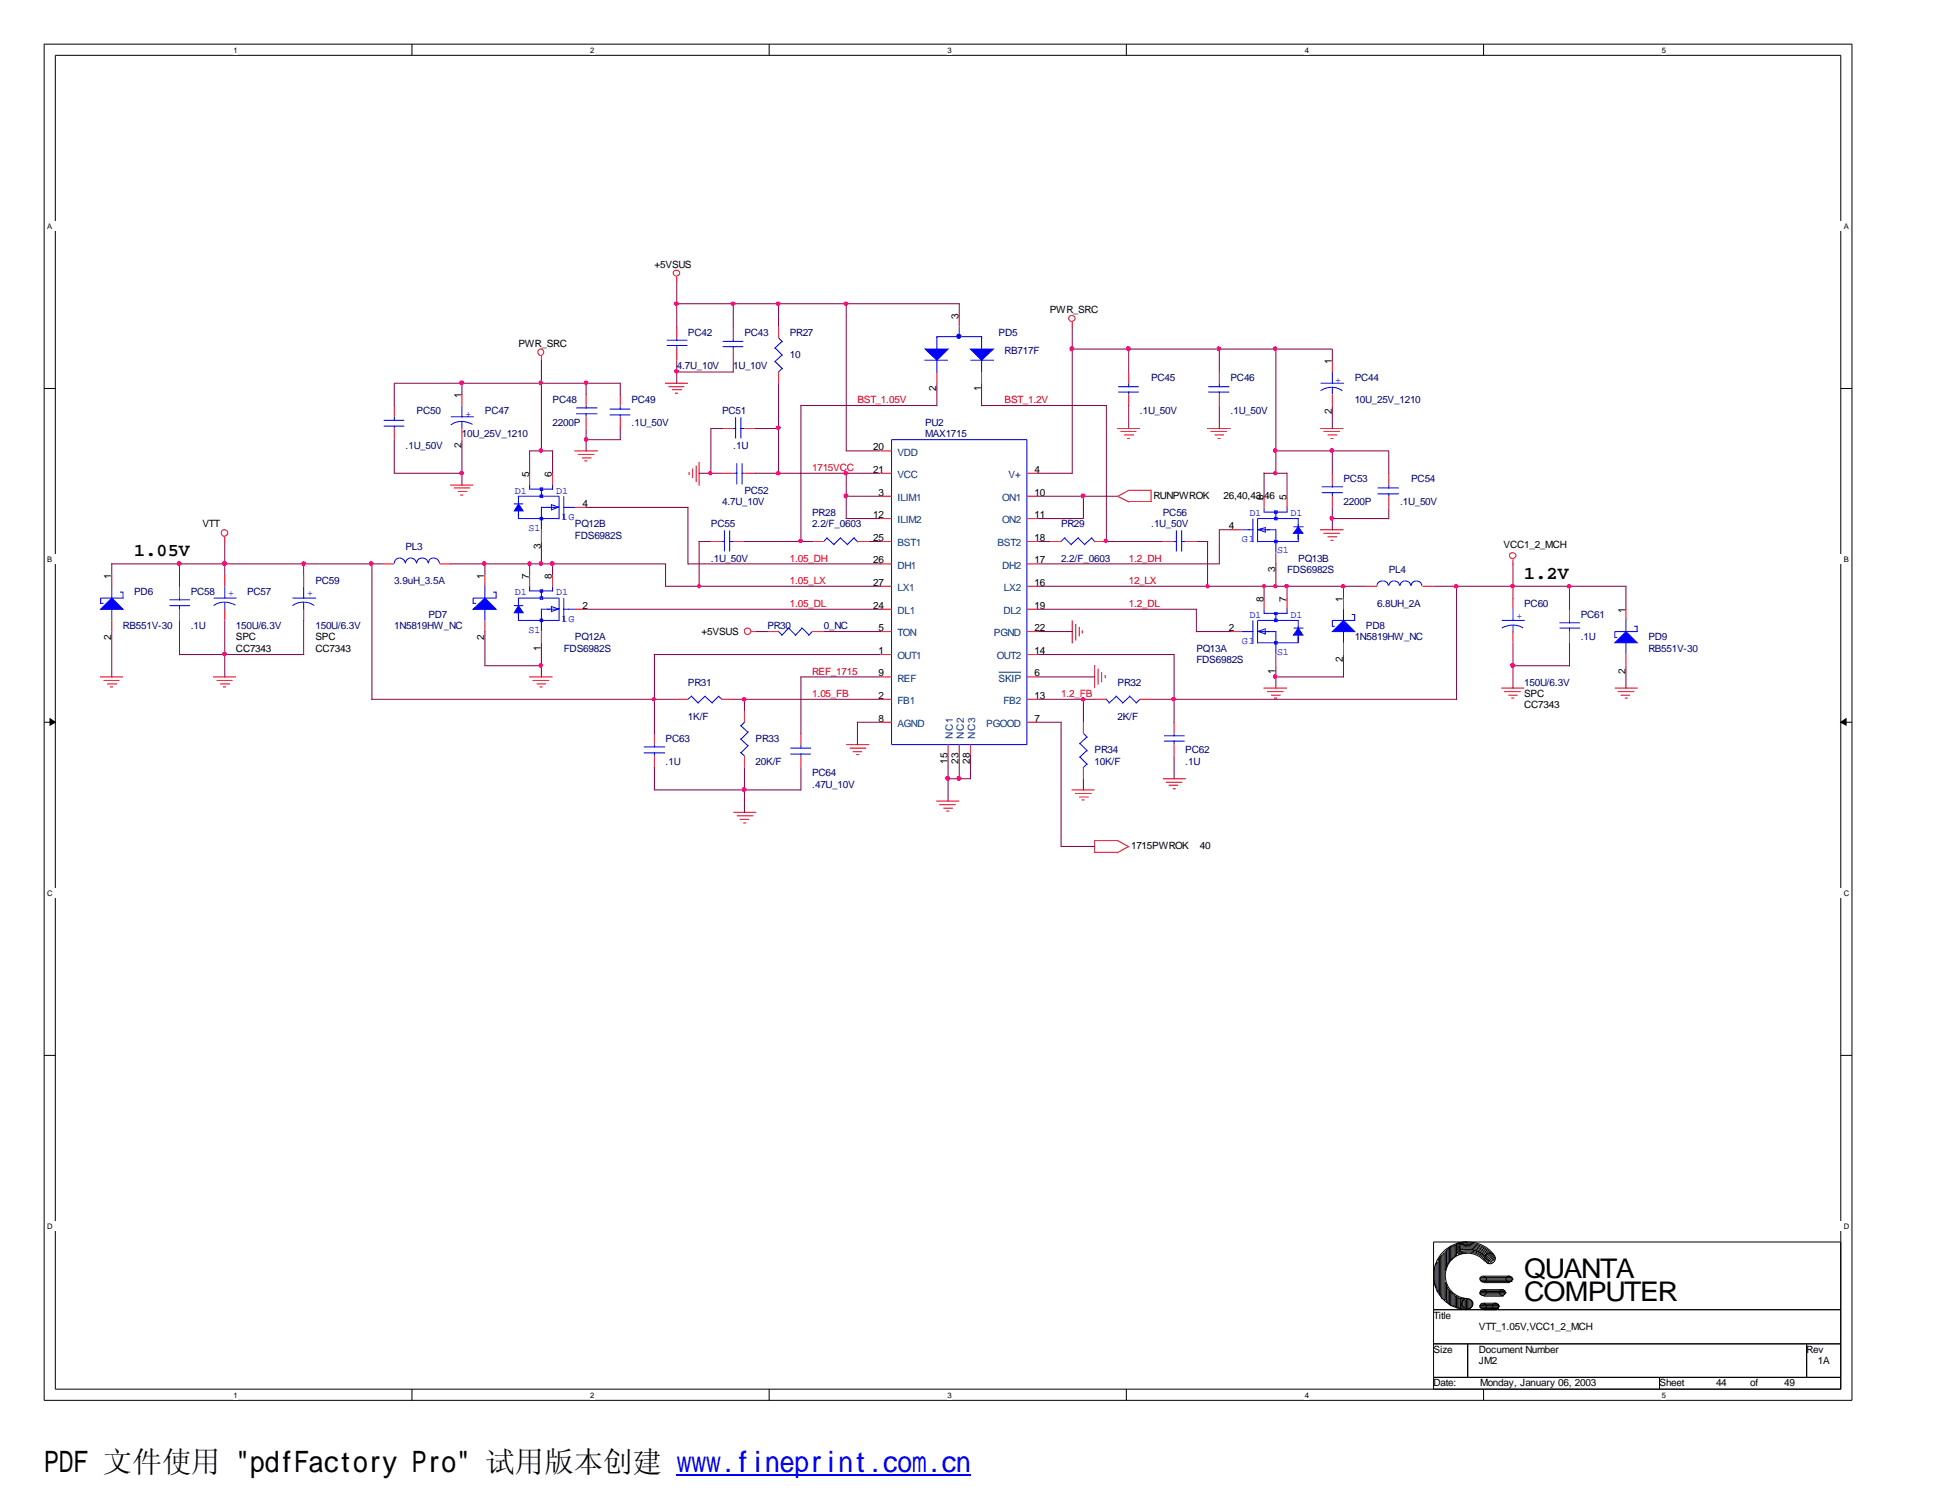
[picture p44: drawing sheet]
<svg xmlns="http://www.w3.org/2000/svg" width="279mm" height="216mm" viewBox="0 0 279 216" stroke-linecap="round" stroke-linejoin="round" font-family="sans-serif">
<defs><g id="words">
<text font-size="4.2" x="6.3" y="211.7">PDF 文件使用 &quot;pdfFactory Pro&quot; 试用版本创建 www.fineprint.com.cn</text>
<g font-size="3.9">
<text x="219.3" y="183.8">QUANTA</text>
<text x="219.3" y="187.2">COMPUTER</text>
</g>
<g font-size="2.6">
<text x="19.3" y="80">1.05V</text>
<text x="219.3" y="83.2">1.2V</text>
</g>
<g font-size="1.4">
<text x="94.1" y="38.5">+5VSUS</text>
<text x="137.9" y="45.9" transform="rotate(-90 137.9 45.9)">3</text>
<text x="151" y="45">PWR_SRC</text>
<text x="74.6" y="49.9">PWR_SRC</text>
<text x="191.6" y="52.4" transform="rotate(-90 191.6 52.4)">1</text>
<text x="66.4" y="57.2" transform="rotate(-90 66.4 57.2)">1</text>
<text x="134.7" y="56.3" transform="rotate(-90 134.7 56.3)">2</text>
<text x="141.1" y="56.3" transform="rotate(-90 141.1 56.3)">1</text>
<text x="191.6" y="59.5" transform="rotate(-90 191.6 59.5)">2</text>
<text x="66.4" y="64.4" transform="rotate(-90 66.4 64.4)">2</text>
<text x="125.6" y="64.8">20</text>
<text x="76.1" y="68.7" transform="rotate(-90 76.1 68.7)">5</text>
<text x="79.4" y="68.7" transform="rotate(-90 79.4 68.7)">6</text>
<text x="125.6" y="68">21</text>
<text x="126.4" y="71.3">3</text>
<text x="148.8" y="71.3">10</text>
<text x="148.8" y="68">4</text>
<text x="165.9" y="71.8">RUNPWROK</text>
<text x="176" y="71.8">26,40,43,46</text>
<text x="181.8" y="71.9" transform="rotate(-90 181.8 71.9)">6</text>
<text x="185.1" y="71.9" transform="rotate(-90 185.1 71.9)">5</text>
<text x="29.1" y="75.9">VTT</text>
<text x="83.8" y="72.9">4</text>
<text x="125.6" y="77.8">25</text>
<text x="125.6" y="74.5">12</text>
<text x="148.8" y="77.8">18</text>
<text x="148.8" y="74.5">11</text>
<text x="176.8" y="76.1">4</text>
<text x="16" y="83.2" transform="rotate(-90 16 83.2)">1</text>
<text x="69.7" y="83.2" transform="rotate(-90 69.7 83.2)">1</text>
<text x="76.1" y="83.2" transform="rotate(-90 76.1 83.2)">7</text>
<text x="77.8" y="79" transform="rotate(-90 77.8 79)">3</text>
<text x="79.4" y="83.2" transform="rotate(-90 79.4 83.2)">8</text>
<text x="125.6" y="81">26</text>
<text x="148.8" y="81">17</text>
<text x="183.5" y="82.3" transform="rotate(-90 183.5 82.3)">3</text>
<text x="216.3" y="78.8">VCC1_2_MCH</text>
<text x="83.8" y="87.5">2</text>
<text x="125.6" y="84.2">27</text>
<text x="125.6" y="87.5">24</text>
<text x="148.8" y="84.2">16</text>
<text x="148.8" y="87.5">19</text>
<text x="181.8" y="86.5" transform="rotate(-90 181.8 86.5)">8</text>
<text x="185.1" y="86.5" transform="rotate(-90 185.1 86.5)">7</text>
<text x="193.2" y="86.5" transform="rotate(-90 193.2 86.5)">1</text>
<text x="233.8" y="88.1" transform="rotate(-90 233.8 88.1)">1</text>
<text x="16" y="92" transform="rotate(-90 16 92)">2</text>
<text x="34" y="92.1">SPC</text>
<text x="34" y="93.7">CC7343</text>
<text x="45.4" y="92.1">SPC</text>
<text x="45.4" y="93.7">CC7343</text>
<text x="69.7" y="92" transform="rotate(-90 69.7 92)">2</text>
<text x="77.8" y="93.6" transform="rotate(-90 77.8 93.6)">1</text>
<text x="100.9" y="91.4">+5VSUS</text>
<text x="126.4" y="90.8">5</text>
<text x="126.4" y="94.1">1</text>
<text x="148.8" y="90.8">22</text>
<text x="148.8" y="94.1">14</text>
<text x="176.8" y="90.8">2</text>
<text x="193.2" y="95.2" transform="rotate(-90 193.2 95.2)">2</text>
<text x="126.4" y="97.3">9</text>
<text x="126.4" y="100.5">2</text>
<text x="148.8" y="100.5">13</text>
<text x="148.8" y="97.3">6</text>
<text x="183.5" y="96.9" transform="rotate(-90 183.5 96.9)">1</text>
<text x="219.3" y="100.2">SPC</text>
<text x="219.3" y="101.9">CC7343</text>
<text x="233.8" y="96.9" transform="rotate(-90 233.8 96.9)">2</text>
<text x="126.4" y="103.8">8</text>
<text x="148.8" y="103.8">7</text>
<text x="136.3" y="109.9" transform="rotate(-90 136.3 109.9)">15</text>
<text x="137.9" y="109.9" transform="rotate(-90 137.9 109.9)">23</text>
<text x="139.5" y="109.9" transform="rotate(-90 139.5 109.9)">28</text>
<text x="162.7" y="122.2">1715PWROK</text>
<text x="172.6" y="122.2">40</text>
<text x="206.2" y="189.7">Title</text>
<text x="212.8" y="191.3">VTT_1.05V,VCC1_2_MCH</text>
<text x="206.2" y="194.6">Size</text>
<text x="212.8" y="196.2">JM2</text>
<text x="212.8" y="194.6">Document Number</text>
<text x="259.9" y="194.6">Rev</text>
<text x="261.5" y="196.2">1A</text>
<text x="206.2" y="199.4">Date:</text>
<text x="212.9" y="199.4">Monday, January 06, 2003</text>
<text x="238.8" y="199.4">Sheet</text>
<text x="246.9" y="199.4">44</text>
<text x="251.8" y="199.4">of</text>
<text x="256.7" y="199.4">49</text>
</g>
<g font-size="1.4" fill="#000080">
<text x="97.4" y="53.1">4.7U_10V</text>
<text x="99" y="48.3">PC42</text>
<text x="105.5" y="53.1">1U_10V</text>
<text x="107.1" y="48.3">PC43</text>
<text x="113.6" y="48.3">PR27</text>
<text x="113.6" y="51.5">10</text>
<text x="143.7" y="48.3">PD5</text>
<text x="144.5" y="50.9">RB717F</text>
<text x="59.9" y="59.6">PC50</text>
<text x="69.8" y="59.6">PC47</text>
<text x="79.5" y="58">PC48</text>
<text x="90.8" y="58">PC49</text>
<text x="103.9" y="59.6">PC51</text>
<text x="164" y="59.6">.1U_50V</text>
<text x="165.6" y="54.8">PC45</text>
<text x="177" y="54.8">PC46</text>
<text x="177" y="59.6">.1U_50V</text>
<text x="194.9" y="54.8">PC44</text>
<text x="194.9" y="58">10U_25V_1210</text>
<text x="58.3" y="64.5">.1U_50V</text>
<text x="66.5" y="62.9">10U_25V_1210</text>
<text x="79.5" y="61.2">2200P</text>
<text x="90.8" y="61.2">.1U_50V</text>
<text x="105.5" y="64.5">.1U</text>
<text x="133.1" y="61.2">PU2</text>
<text x="133.1" y="62.9">MAX1715</text>
<text x="107.1" y="71">PC52</text>
<text x="193.3" y="69.3">PC53</text>
<text x="203" y="69.3">PC54</text>
<text x="82.7" y="75.9">PQ12B</text>
<text x="82.7" y="77.5">FDS6982S</text>
<text x="102.3" y="75.9">PC55</text>
<text x="103.9" y="72.6">4.7U_10V</text>
<text x="116.8" y="74.3">PR28</text>
<text x="116.8" y="75.9">2.2/F_0603</text>
<text x="152.7" y="75.9">PR29</text>
<text x="165.6" y="75.9">.1U_50V</text>
<text x="167.3" y="74.3">PC56</text>
<text x="193.3" y="72.6">2200P</text>
<text x="201.4" y="72.6">.1U_50V</text>
<text x="45.4" y="84">PC59</text>
<text x="56.7" y="84">3.9uH_3.5A</text>
<text x="58.3" y="79.2">PL3</text>
<text x="102.3" y="80.8">.1U_50V</text>
<text x="152.7" y="80.8">2.2/F_0603</text>
<text x="185.2" y="82.4">FDS6982S</text>
<text x="186.8" y="80.8">PQ13B</text>
<text x="199.8" y="82.4">PL4</text>
<text x="19.3" y="85.6">PD6</text>
<text x="27.4" y="85.6">PC58</text>
<text x="35.6" y="85.6">PC57</text>
<text x="61.6" y="88.9">PD7</text>
<text x="198.1" y="87.3">6.8UH_2A</text>
<text x="219.3" y="87.3">PC60</text>
<text x="227.4" y="88.9">PC61</text>
<text x="17.7" y="90.5">RB551V-30</text>
<text x="27.4" y="90.5">.1U</text>
<text x="34" y="90.5">150U/6.3V</text>
<text x="45.4" y="90.5">150U/6.3V</text>
<text x="56.7" y="90.5">1N5819HW_NC</text>
<text x="81.1" y="93.7">FDS6982S</text>
<text x="82.7" y="92.1">PQ12A</text>
<text x="110.4" y="90.5">PR30</text>
<text x="118.5" y="90.5">0_NC</text>
<text x="172.1" y="93.7">PQ13A</text>
<text x="172.1" y="95.4">FDS6982S</text>
<text x="194.9" y="92.1">1N5819HW_NC</text>
<text x="196.5" y="90.5">PD8</text>
<text x="227.4" y="92.1">.1U</text>
<text x="237.2" y="92.1">PD9</text>
<text x="237.2" y="93.7">RB551V-30</text>
<text x="99" y="98.6">PR31</text>
<text x="160.8" y="98.6">PR32</text>
<text x="219.3" y="98.6">150U/6.3V</text>
<text x="95.8" y="106.8">PC63</text>
<text x="99" y="103.5">1K/F</text>
<text x="108.7" y="106.8">PR33</text>
<text x="160.8" y="103.5">2K/F</text>
<text x="95.8" y="110">.1U</text>
<text x="108.7" y="110">20K/F</text>
<text x="116.8" y="111.7">PC64</text>
<text x="116.8" y="113.3">.47U_10V</text>
<text x="157.5" y="108.4">PR34</text>
<text x="157.5" y="110">10K/F</text>
<text x="170.5" y="108.4">PC62</text>
<text x="170.5" y="110">.1U</text>
</g>
<g font-size="1.4" fill="#00f">
<text x="67" y="59.9">+</text>
<text x="192.1" y="55">+</text>
<text x="74.1" y="71">D1</text>
<text x="80" y="71">D1</text>
<text x="76" y="76.4">S1</text>
<text x="80.8" y="74.8">1G</text>
<text x="178.6" y="78">G1</text>
<text x="179.7" y="74.3">D1</text>
<text x="185.7" y="74.3">D1</text>
<text x="183.7" y="79.6">S1</text>
<text x="32.9" y="85.8">+</text>
<text x="44.2" y="85.8">+</text>
<text x="74.1" y="85.6">D1</text>
<text x="80" y="85.6">D1</text>
<text x="80.8" y="89.4">1G</text>
<text x="179.7" y="88.9">D1</text>
<text x="185.7" y="88.9">D1</text>
<text x="218.2" y="89.1">+</text>
<text x="76" y="91">S1</text>
<text x="178.6" y="92.6">G1</text>
<text x="183.7" y="94.2">S1</text>
</g>
<g font-size="1.4" fill="#f00">
<text x="123.4" y="58">BST_1.05V</text>
<text x="144.5" y="58">BST_1.2V</text>
<text x="116.8" y="67.7">1715VCC</text>
<text x="113.6" y="84">1.05_LX</text>
<text x="113.6" y="80.8">1.05_DH</text>
<text x="162.4" y="80.8">1.2_DH</text>
<text x="162.4" y="84">12_LX</text>
<text x="113.6" y="87.3">1.05_DL</text>
<text x="162.4" y="87.3">1.2_DL</text>
<text x="116.8" y="100.2">1.05_FB</text>
<text x="116.8" y="97">REF_1715</text>
<text x="152.7" y="100.2">1.2_FB</text>
</g>
<g font-size="1.4" fill="#004080">
<text x="129.1" y="65.5">VDD</text>
<text x="129.1" y="68.7">VCC</text>
<text x="145.1" y="68.7">V+</text>
<text x="129.1" y="72.1">ILIM1</text>
<text x="129.1" y="75.3">ILIM2</text>
<text x="144.2" y="72.1">ON1</text>
<text x="144.2" y="75.3">ON2</text>
<text x="129.1" y="78.6">BST1</text>
<text x="129.1" y="81.8">DH1</text>
<text x="143.5" y="78.6">BST2</text>
<text x="144.2" y="81.8">DH2</text>
<text x="129.1" y="85">LX1</text>
<text x="129.1" y="88.3">DL1</text>
<text x="144.4" y="88.3">DL2</text>
<text x="144.4" y="85">LX2</text>
<text x="129.1" y="94.8">OUT1</text>
<text x="129.1" y="91.5">TON</text>
<text x="143" y="91.5">PGND</text>
<text x="143.4" y="94.8">OUT2</text>
<text x="129.1" y="101.3">FB1</text>
<text x="129.1" y="98">REF</text>
<text x="143.7" y="98">SKIP</text>
<text x="144.4" y="101.3">FB2</text>
<text x="129.1" y="104.6">AGND</text>
<text x="137.1" y="106.3" transform="rotate(-90 137.1 106.3)">NC1</text>
<text x="138.7" y="106.3" transform="rotate(-90 138.7 106.3)">NC2</text>
<text x="140.3" y="106.3" transform="rotate(-90 140.3 106.3)">NC3</text>
<text x="141.9" y="104.6">PGOOD</text>
</g>
<g font-size="1.1">
<text x="33.6" y="7.6">1</text>
<text x="84.9" y="7.6">2</text>
<text x="136.3" y="7.6">3</text>
<text x="187.7" y="7.6">4</text>
<text x="239.1" y="7.6">5</text>
<text x="6.8" y="32.9">A</text>
<text x="265.3" y="32.9">A</text>
<text x="6.8" y="80.9">B</text>
<text x="265.3" y="80.9">B</text>
<text x="6.8" y="128.9">C</text>
<text x="265.3" y="128.9">C</text>
<text x="6.8" y="176.8">D</text>
<text x="265.3" y="176.8">D</text>
<text x="33.6" y="201.1">1</text>
<text x="84.9" y="201.1">2</text>
<text x="136.3" y="201.1">3</text>
<text x="187.7" y="201.1">4</text>
<text x="239.1" y="201.1">5</text>
</g>
</g></defs>
<path d="M6.3 6.3h260.1v195.1h-260.1zM8 8h256.8v191.8h-256.8z" fill="none" stroke="#000" stroke-width=".14"/>
<g fill="#fff">
<path d="M33.6 6.5h.6v1.4h-.6z"/>
<path d="M33.6 200h.6v1.3h-.6z"/>
</g>
<path d="M59.3 6.3v1.7M59.3 199.8v1.6" fill="none" stroke="#000" stroke-width=".14"/>
<g fill="#fff">
<path d="M84.9 6.5h.6v1.4h-.6z"/>
<path d="M84.9 200h.6v1.3h-.6z"/>
</g>
<path d="M110.7 6.3v1.7M110.7 199.8v1.6" fill="none" stroke="#000" stroke-width=".14"/>
<g fill="#fff">
<path d="M136.3 6.5h.6v1.4h-.6z"/>
<path d="M136.3 200h.6v1.3h-.6z"/>
</g>
<path d="M162.1 6.3v1.7M162.1 199.8v1.6" fill="none" stroke="#000" stroke-width=".14"/>
<g fill="#fff">
<path d="M187.7 6.5h.6v1.4h-.6z"/>
<path d="M187.7 200h.6v1.3h-.6z"/>
</g>
<path d="M213.4 6.3v1.7M213.4 199.8v1.6" fill="none" stroke="#000" stroke-width=".14"/>
<g fill="#fff">
<path d="M239.1 6.5h.6v1.4h-.6z"/>
<path d="M239.1 200h.6v1.3h-.6z"/>
<path d="M6.8 31.8h259.2v1.4h-259.2z"/>
<path d="M6.8 79.8h259.2v1.3h-259.2z"/>
</g>
<path d="M6.3 55.9h1.7M264.8 55.9h1.6" fill="none" stroke="#000" stroke-width=".14"/>
<path d="M6.8 127.8h259.2v1.3h-259.2z" fill="#fff"/>
<path d="M6.3 103.9h1.7M264.8 103.9h1.6" fill="none" stroke="#000" stroke-width=".14"/>
<g fill="#000" stroke="#000" stroke-width=".14">
<path d="M7.2 103.4l.8 .5-.8 .4z" fill-rule="evenodd"/>
<path d="M264.8 103.9l.8-.5v.9z" fill-rule="evenodd"/>
</g>
<path d="M6.8 175.7h259.2v1.3h-259.2z" fill="#fff"/>
<g fill="none" stroke="#000" stroke-width=".14">
<path d="M6.3 151.8h1.7M264.8 151.8h1.6M206.2 178.6h58.6v21.2h-58.6zM207.9 179.9v2.9M208.1 179.8v2.4M208.2 179.7v2.2M208.3 179.7l-.2 .2M208.4 179.6v2.1M208.5 179.5v2M208.6 179.4l-.2 .3M208.7 179.2v2.1M208.7 179.3h.3"/>
<path d="M208.9 179.3v1.9M209 179.2v1.7M209.2 179.2v1.6M209.3 179.1l-.3 .2M209.4 179.1v1.5M209.5 179v1.7M209.6 178.9l-.2 .3M209.7 178.9v1.4M209.8 179.9a4 4 0 0 1 4.5 1.6M209.8 179.7a4.3 4.3 0 0 1 4.9 1.9M209.8 179.5a4.5 4.5 0 0 1 5 1.9M209.8 179.3a4.6 4.6 0 0 1 5.2 2.1"/>
<path d="M209.8 179l1.3-.2a4.7 4.7 0 0 1 4 2.2M209.9 179.8a4 4 0 0 1 4.6 1.9M209.9 178.8v1.7M210 179.1l1.1-.1a4.5 4.5 0 0 1 4 2.2M210 178.7l-.3 .3M210.1 178.9v1.4M211.1 178.6a4.7 4.7 0 0 1 3.8 1.8M211.1 178.6a4.9 4.9 0 0 0-4.9 4.9 4.9 4.9 0 0 0 4.9 4.9M211.1 178.6l-1.5 .2M206.2 188.4h58.6M206.2 193.3h58.6M206.2 198.1h58.6"/>
<path d="M206.4 182.4v2.3M206.4 184.7l.3 .6M206.6 181.8v3.4M206.8 181.6v4.2M206.8 185.7l.2 .1M206.8 181.5l-.2 .4M206.9 181.2v4.6M207.1 180.9v5.3M207.1 186.1l.2 .3M207.2 180.8l-.3 .5M207.3 180.7v5.6M207.4 180.6v6.3"/>
<path d="M207.5 180.5l-.2 .3M207.6 180.3v6.5M207.8 180.3v6.7M207.8 186.9h.2M207.9 180.2l-.3 .2M207.9 184.4v2.5M207.9 184.5l.3 .4M208.1 184.8v2.4M208.1 187.1l.2 .3M208.2 185.1v2.2M208.2 185.2l.2 .4M208.2 182.1l-.3 .6"/>
<path d="M208.4 185.5v2M208.4 187.5l.2 .2M208.4 181.6l-.2 .3M208.5 185.6v2M208.5 185.7l.3 .1M208.7 187.8h.3M208.7 185.8v2.1M208.8 181.2l-.3 .2M208.9 185.8v2M208.9 185.9l.2 .3M209 187.9h.3M209 186.1v1.9"/>
<path d="M209.1 180.8l-.2 .3M209.2 186.3l.3 .2M209.2 186.2v1.7M209.4 186.4v1.6M209.4 187.9l.2 .2M209.5 180.5l-.3 .3M209.5 186.4v1.6M209.5 186.4l.3 .3M209.6 180.2l.3 .2M209.7 188h.3M209.7 186.6v1.5M209.9 180.3a3.6 3.6 0 0 1 4.1 1.5"/>
<path d="M209.9 180.1a3.8 3.8 0 0 1 4.4 1.7M209.9 186.6v1.4M209.9 186.8h.5M210 188.2h.3M210.1 188h.1M210.1 186.8v1.3M210.1 186.7v1.3M210.3 186.8v1.5M210.5 186.8v1.5M210.6 186.7l-.5 1.5M210.7 186.7v1.3M210.7 186.8l.2 .4"/>
<path d="M210.7 188l-.2 .2M210.8 188.2h.3M210.8 187.1v1.2M211 186.9h.2M211 186.9v1.3M211.1 180.3a3.1 3.1 0 0 1 2.5 1.1M211.1 180.3a3.3 3.3 0 0 0-3.2 3.2 3.3 3.3 0 0 0 3.2 3.3M211.1 180.3l-1.1 .1M211.2 186.9v1.4M211.2 193.3v4.8M211.2 188.2h.2M211.3 186.9h.3"/>
<path d="M211.3 186.9v1.3M211.5 186.9v1.4M211.7 187v1M211.7 187.1l.2 .3M211.8 188l-.3 .2M211.8 187.3v.7M212.9 183.8h4.6M212.9 186.1h3.6M212.9 187.8h2.7M212.9 188h2.7M212.9 183.8v.3M212.9 187.8v.2"/>
<path d="M212.9 184h4.9M212.9 185.9h3.8M212.9 186.1l.5 .3M212.9 187.9h2.9M212.9 188l.5 .3M213 184.1h4.5M213 185.8h3.5M213.1 183.7h4.5M213.1 184.1l.3 .3M213.1 185.7h3.5M213.1 185.8l-.2 .2M213.1 187.6h2.5"/>
<path d="M213.3 184.3h4.3M213.3 186.3h3.1M213.3 188.2h2.3M213.4 187.5h1.9M213.4 186.4h2.9M213.4 185.5h2.9M213.4 184.5h3.9M213.4 183.6h3.9M215.6 187.6v.3M215.7 187.9l-.2 .2M216.5 185.7v.1M216.7 185.9l-.3 .3"/>
<path d="M217.5 183.7v.2M217.7 184l-.3 .2M238.8 198.1v1.7M259.9 193.3v4.8"/>
<circle cx="211.1" cy="187.5" r=".79"/>
<circle cx="213.4" cy="187.9" r=".45"/>
<circle cx="213.4" cy="184" r=".45"/>
<circle cx="213.4" cy="185.9" r=".45"/>
<circle cx="214.4" cy="181" r=".75"/>
<circle cx="215.2" cy="187.9" r=".45"/>
<circle cx="216.2" cy="185.9" r=".42"/>
<circle cx="217.1" cy="184" r=".45"/>
</g>
<g fill="none" stroke="#f00" stroke-width=".14">
<path d="M97.4 39.8v.8M56.7 58.3v1.6M66.5 56.7v1.6M77.9 51.2v.7M84.3 56.7v1.6M84.3 59.9v1.7M89.2 56.7v1.6M89.2 59.9v1.7M95.7 55.1h3.3M96.2 55.6h2.3M96.7 56h1.4M97.1 56.6h.4"/>
<path d="M97.4 47v1.6M97.4 50.2v1.6M105.5 47v1.6M105.5 50.2v1.6M112 47v1.6M112 53.5v1.6M134.8 53.5v1.6M138 45.4v1.6M141.2 53.5v1.6M154.3 46.3v.8M162.4 53.5v1.6M162.4 56.7v1.6"/>
<path d="M175.4 53.5v1.6M175.4 56.7v1.6M191.7 51.8v1.7M191.7 56.7v1.6M32.3 77.2v.8M56.7 61.6v1.6M64.8 69.8h3.3M65.3 70.2h2.3M65.9 70.7h1.3M66.2 71.2h.4M66.5 61.6v1.6M76.2 68.1v1.7"/>
<path d="M77.9 76.2v1.7M79.5 68.1v1.7M82.6 64.9h3.4M82.7 73h1.6M83.1 65.4h2.4M83.7 65.9h1.4M84.1 66.3h.4M99.1 67.9v.4M99.7 67.4v1.3M100.2 67v2.3M100.6 66.5v3.3M102.3 77.9h1.6"/>
<path d="M103.9 61.6h1.6M103.9 68.1h1.6M105.5 77.9h1.6M107.1 61.6h1.6M107.1 68.1h1.6M116.8 77.9h1.7M123.4 77.9h1.6M126.7 64.9h1.6M126.7 77.9h1.6M126.7 71.4h1.6M126.7 68.1h1.6M126.7 74.6h1.6"/>
<path d="M147.7 77.9h1.7M147.7 71.4h1.7M147.7 68.1h1.7M147.7 74.6h1.7M151 77.9h1.7M157.5 77.9h1.7M160.7 61.6h3.3M160.8 71.4l1.7 .8M161.2 62.1h2.3M161.7 62.6h1.5M162.1 63.1h.5M162.3 70.5h3.3"/>
<path d="M162.4 70.5l-1.7 1M162.4 72.1h3.3M165.6 70.4v1.7M167.3 77.9h1.6M170.5 77.9h1.6M173.7 61.6h3.3M174.2 62.1h2.3M174.8 62.6h1.3M175.2 63.1h.4M177 76.2h1.6M181.9 71.4v1.6M183.6 79.5v1.6"/>
<path d="M185.2 71.4v1.6M189.9 61.6h3.4M189.9 76.2h3.4M190.4 62.1h2.4M190.4 76.7h2.4M191 62.6h1.4M191 77.2h1.4M191.4 63.1h.5M191.4 77.7h.5M191.7 68.1v1.7M191.7 71.4v1.6M199.8 68.1v1.7"/>
<path d="M199.8 71.4v1.6M14.4 97.4h3.3M14.9 97.9h2.3M15.4 98.4h1.4M15.8 98.8h.5M16.1 82.7v1.6M16.1 89.2v1.6M25.8 84.3v1.7M25.8 87.6v1.6M30.6 97.4h3.4M31.2 97.9h2.2M31.7 98.4h1.4"/>
<path d="M32.1 98.8h.4M32.3 82.7v1.6M32.3 87.6v1.6M43.7 82.7v1.6M43.7 87.6v1.6M55.1 81.1h1.6M63.2 81.1h1.7M69.8 82.7v1.6M69.8 89.2v1.6M76.1 97.4h3.4M76.2 82.7v1.6M76.6 97.9h2.4"/>
<path d="M77.2 98.4h1.4M77.6 98.8h.5M77.9 90.8v1.7M79.5 82.7v1.6M82.7 87.6h1.6M108.1 90.8h.7M110.4 90.8h1.6M116.8 90.8h1.7M126.7 90.8h1.6M126.7 97.4h1.6M126.7 84.3h1.6M126.7 87.6h1.6"/>
<path d="M126.7 81.1h1.6M126.7 94.1h1.6M147.7 90.8h1.7M147.7 97.4h1.7M147.7 84.3h1.7M147.7 87.6h1.7M147.7 81.1h1.7M147.7 94.1h1.7M154.3 89.2v3.3M154.8 89.7v2.4M155.3 90.2v1.3M155.7 90.7v.4"/>
<path d="M157.5 95.7v3.3M158 96.2v2.3M158.5 96.7v1.4M159 97.1v.4M177 90.8h1.6M181.8 99h3.4M181.9 86v1.6M182.3 99.5h2.4M182.9 100h1.3M183.6 94.1v1.7M185.2 86v1.6M193.3 86v1.6"/>
<path d="M193.3 92.5v1.6M196.5 84.3h1.6M204.6 84.3h1.6M216 99h3.3M216.4 99.5h2.4M217 100h1.4M217.7 80.4v.8M217.7 86v1.6M217.7 90.8v1.7M225.8 87.6v1.6M225.8 90.8v1.7M232.3 99h3.3"/>
<path d="M232.7 99.5h2.4M233.2 100h1.3M233.9 87.6v1.6M233.9 94.1v1.7M94.1 105.5v1.6M94.1 108.7v1.7M97.4 100.6h1.6M103.9 100.6h1.6M105.5 116.8h3.3M106 117.3h2.4M106.4 117.9h1.4M106.9 118.4h.5"/>
<path d="M107.1 102.3v1.6M107.1 108.7v1.7M115.2 105.5v1.6M115.2 108.7v1.7M121.8 107.1h3.3M122.3 107.6h2.3M122.7 108.1h1.3M123.2 108.5h.4M126.7 100.6h1.6M126.7 103.9h1.6M134.7 115.2h3.3M135.1 115.7h2.4"/>
<path d="M135.7 116.2h1.4M136.1 116.7h.5M136.4 107.1v1.6M138 107.1v1.6M139.6 107.1v1.6M147.7 100.6h1.7M147.7 103.9h1.7M154.2 113.6h3.3M154.7 114.1h2.4M155.3 114.6h1.3M155.6 115.1h.4M155.9 103.9v1.6"/>
<path d="M155.9 110.4v1.6M157.5 100.6h1.7M164 100.6h1.6M167.3 112h3.3M167.7 112.5h2.4M168.1 112.9h1.4M168.7 113.5h.5M168.9 103.9v1.6M168.9 107.1v1.6M183.3 100.4h.4M217.4 100.4h.4M233.8 100.4h.4"/>
<path d="M157.4 122.6h3.4M157.5 120.8v1.8M157.5 120.9h3.4M160.8 120.9l1.7 .9M162.4 121.8l-1.7 .9"/>
<circle cx="97.3" cy="39.3" r=".45"/>
<circle cx="77.8" cy="50.7" r=".45"/>
<circle cx="154.2" cy="45.8" r=".45"/>
<circle cx="32.3" cy="76.7" r=".48"/>
<circle cx="217.6" cy="79.9" r=".45"/>
<circle cx="107.6" cy="90.8" r=".48"/>
</g>
<g fill="none" stroke="#00f" stroke-width=".14">
<path d="M56.7 59.9v.6M64.9 59.9h3.3M66.5 58.3v1.7M82.9 59.5h3M82.9 58.7h3M84.3 58.3v.5M84.3 59.4v.5M87.7 58.8h3M87.7 59.7h3M89.2 58.3v.6M89.2 59.6v.3M95.9 49.7h3"/>
<path d="M95.9 48.9h3M97.4 48.6v.4M97.4 49.6v.6M104 49.1h2.9M104 49.9h2.9M105.5 48.6v.6M105.5 49.8v.4M111.5 50l1.1 1.1M111.5 52l1.1 1.1M112 48.6l.6 .6M112.5 49.1l-1.1 1M112.5 51.1l-1.1 1"/>
<path d="M112.5 53l-.6 .6M133 51.8h3.4M134.7 48.4h3M134.8 48.4v1.8M134.8 51.8v1.8M138 47v1.2M138.3 48.4h3M139.6 51.8h3.4M141.2 48.4v1.8M141.2 51.7v1.8M160.9 55.6h2.9M160.9 56.4h2.9"/>
<path d="M162.4 55.1v.6M162.4 56.3v.4M173.8 55.6h3.1M173.8 56.4h3.1M175.4 55.1v.6M175.4 56.3v.4M190 56.2a2.67 2.67 0 0 1 3.1 0M190 55.1h3.4M191.7 53.5v1.7M191.7 55.6v1.1M55.2 60.5h3M55.2 61.3h3"/>
<path d="M56.7 61.2v.4M66.5 60.5v1.1M68 61a2.87 2.87 0 0 0-3.1 .1M73.9 72.5h1.4M74.5 71.4h5.9v3.3M74.5 74.6h5.9M74.6 71.4v1.2M74.6 73.4v1.2M76.1 70.4h3.4M76.2 69.7v.7M77.6 71.2h.5M77.6 74.4h.5"/>
<path d="M77.6 70.2h.5M77.7 70.2v.4M77.7 71.2v.4M77.7 74.4v.4M77.7 71.5h.4M77.7 74.8h.4M77.7 70.5h.4M77.9 70.3v1.1M77.9 72.9v3.3M78.1 70.1v.4M78.1 71.1v.4M78.1 74.3v.5"/>
<path d="M79.2 72.6l1.2 .4h-2.5M79.3 72.6v.8M79.5 69.8v.6M80.5 72.9l-1.2 .4M81 73h1.7M81.1 71.4v3.3M103.9 77.9h.4M104.2 76.3v3M104.9 77.9h.6M105 76.3v3M105.5 68.1h.6M105.5 61.6h.4"/>
<path d="M105.8 60v3.1M106 66.6v3.1M106.5 61.6h.6M106.6 60v3.1M106.7 68.1h.4M106.8 66.6v3.1M119 77.4l1.1 1M119 77.3l-.5 .6M120.9 77.4l1.1 1M121 77.3l-1 1M122.9 77.4l.5 .6M122.9 77.3l-1 1"/>
<path d="M128.3 63.2h19.4v43.9h-19.4zM153.2 77.4l1 1M153.2 77.3l-.5 .6M155.1 77.4l1 1M155.2 77.3l-1.1 1M157.1 77.4l.5 .6M157.1 77.3l-1.1 1M168.9 77.9h.4M169.2 76.3v3M169.9 77.9h.6M170 76.3v3M178.6 76.2h1.7"/>
<path d="M180.3 74.6v3.4M180.8 76.1l1.2 .4M180.9 77.9h6M181.9 73v.7M181.9 73.7h3.4M182 75.9v.7M182.1 75.9l-1.2 .3h2.7M183.3 74.8h.4M183.3 78.1h.4M183.3 73.8h.4M183.4 74.4h.4M183.4 73.4v.4"/>
<path d="M183.4 74.3v.5M183.4 77.6v.5M183.4 77.7h.4M183.4 73.5h.4M183.6 73.6v1M183.6 76.1v3.4M183.7 73.5v.4M183.7 74.4v.4M183.7 77.7v.4M185.2 72.9v.8M186.1 75.8h1.4M186.8 74.6v1.3"/>
<path d="M186.8 76.6v1.3M186.9 74.6h-6v3.4M190.2 70.9h3M190.2 70h3M191.7 69.8v.3M191.7 70.8v.6M198.2 70.2h3.1M198.2 71h3.1M199.8 69.8v.5M199.8 71v.4M14.5 86.8h.4M16.1 84.2v1.8"/>
<path d="M16.1 87.5v1.7M17.3 85.2h.4M17.7 85.1v.9M17.8 86h-3.3v.9M24.4 87.1h2.9M24.4 86.3h2.9M25.8 86v.4M25.8 87v.6M30.7 86h3.3M32.3 84.3v1.8M32.3 86.6v1.1M33.9 87a2.87 2.87 0 0 0-3.2 .1"/>
<path d="M42.1 87.1a2.67 2.67 0 0 1 3.1 0M42.1 86h3.4M43.7 84.3v1.8M43.7 86.6v1.1M56.7 81a.81 .81 0 0 1 .8-.7 .81 .81 0 0 1 .8 .7 .81 .81 0 0 1 .8-.7 .81 .81 0 0 1 .8 .7 .85 .85 0 0 1 .9-.7 .85 .85 0 0 1 .8 .7 .81 .81 0 0 1 .8-.7 .81 .81 0 0 1 .8 .7M68.1 86.8h.4M69.8 84.2v1.8M69.8 87.5v1.7M71 85.2h.4M71.4 85.1v.9M71.5 86h-3.4v.9M73.9 87.1h1.4"/>
<path d="M74.5 86h5.9v3.3M74.5 89.2h5.9M74.6 86v1.2M74.6 88.1v1.1M76.1 85h3.4M76.2 84.2v.8M77.6 85.9h.5M77.6 89.1h.5M77.6 84.8h.5M77.7 85.2h.4M77.7 84.8v.5M77.7 85.9v.4"/>
<path d="M77.7 89.1v.4M77.7 86.2h.4M77.7 89.4h.4M77.9 84.9v1.1M77.9 87.5v3.3M78.1 84.8v.4M78.1 85.8v.4M78.1 89v.4M79.2 87.2l1.2 .4h-2.5M79.3 87.3v.8M79.5 84.3v.8M80.5 87.5l-1.2 .5"/>
<path d="M81 87.6h1.7M81.1 86v3.3M111.9 90.8l.6 .6M113.4 90.3l1.1 1.1M113.5 90.3l-1.1 1.1M115.3 90.3l1.1 1.1M115.4 90.3l-1 1.1M116.8 90.8l-.5 .6M178.6 90.8h1.7M180.3 89.2v3.3M180.8 90.8l1.2 .4M180.9 92.5h6"/>
<path d="M181.9 87.6v.7M181.9 88.2h3.4M182 90.5v.8M182.1 90.4l-1.2 .4h2.7M183.3 88.4h.4M183.3 89.4h.4M183.3 92.6h.4M183.4 89.1h.4M183.4 88.1v.3M183.4 89v.4M183.4 92.2v.4M183.4 92.3h.4"/>
<path d="M183.4 88.1h.4M183.6 88.1v1.1M183.6 90.8v3.3M183.7 88.1v.4M183.7 89.1v.4M183.7 92.3v.4M185.2 87.5v.7M186.1 90.3h1.4M186.8 89.2v1.2M186.8 91.3v1.2M186.9 89.2h-6v3.3M191.7 90.1h.3"/>
<path d="M193.3 87.5v1.7M193.3 90.8v1.7M194.5 88.4h.4M194.9 88.3v.9M195 89.2h-3.3v1M198.1 84.2a.82 .82 0 0 1 .8-.6 .82 .82 0 0 1 .8 .6M199.8 84.2a.77 .77 0 0 1 .8-.6 .77 .77 0 0 1 .7 .6M201.4 84.2a.77 .77 0 0 1 .8-.6 .77 .77 0 0 1 .7 .6M203 84.2a.77 .77 0 0 1 .8-.6 .77 .77 0 0 1 .8 .6M216.1 90.3a2.95 2.95 0 0 1 3 0M216.1 89.2h3.3M217.7 87.6v1.7"/>
<path d="M217.7 89.9v1M224.4 90.3h2.9M224.4 89.6h2.9M225.8 89.2v.5M225.8 90.3v.5M232.3 91.7h.4M233.9 89.2v1.6M233.9 92.4v1.7M235.1 90.1h.4M235.5 90v.8M235.6 90.8h-3.3v1M92.6 108.3h3.1"/>
<path d="M92.6 107.4h3.1M94.1 107.1v.4M94.1 108.2v.5M99.5 100.2l1 1M99.6 100.1l-.6 .5M101.4 100.2l1.1 1M101.5 100.1l-1.1 1M103.4 100.2l.6 .5M103.5 100.1l-1.1 1M106.5 108.2l.6 .5M106.5 106.3l1.1 1M106.5 104.3l1.1 1"/>
<path d="M107.2 103.8l-.6 .6M107.7 107.2l-1.1 1.1M107.7 105.2l-1.1 1.1M113.7 107.6h3M113.7 108.5h3M115.2 107.1v.6M115.2 108.4v.3M155.4 106.9l1.1 1.1M155.4 108.9l1.1 1.1M155.9 105.5l.6 .6M156.4 106l-1.1 1M156.4 107.9l-1.1 1.1"/>
<path d="M156.4 109.9l-.6 .6M159.1 100.5l.5 .6M160.5 100.1l1 1M160.6 100.2l-1.1 1M162.5 100.1l1 1M162.6 100.2l-1.1 1M164 100.6l-.6 .6M167.5 106.6h2.9M167.5 105.8h2.9M168.9 105.5v.4M168.9 106.5v.6"/>
</g>
<g fill="#00f" stroke="#00f" stroke-width=".14">
<path d="M233.9 90.8l1.6 1.7h-3.2z" fill-rule="evenodd"/>
<path d="M16.1 86l1.6 1.6h-3.2z" fill-rule="evenodd"/>
<path d="M74.6 72.5l.7 1h-1.3z" fill-rule="evenodd"/>
<path d="M193.3 89.2l1.6 1.6h-3.2z" fill-rule="evenodd"/>
<path d="M74.6 87.1l.7 1h-1.3z" fill-rule="evenodd"/>
<path d="M186.8 75.8l.7 .9h-1.4z" fill-rule="evenodd"/>
<path d="M139.6 50.2h3.3l-1.7 1.6z" fill-rule="evenodd"/>
<path d="M133.1 50.2h3.3l-1.6 1.6z" fill-rule="evenodd"/>
<path d="M186.8 90.3l.7 1.1h-1.4z" fill-rule="evenodd"/>
<path d="M68.1 87.6l1.7-1.6 1.6 1.6z" fill-rule="evenodd"/>
<circle cx="138" cy="48.4" r=".31"/>
</g>
<path d="M143.7 96.7h3.2" fill="none" stroke="#004080" stroke-width=".14"/>
<g fill="none" stroke="#800040" stroke-width=".14">
<path d="M66.5 55.1v1.7M77.9 51.8v13.1M84.3 55.1v1.7M89.2 55.1v1.7M89.3 55.1h-32.6v3.3M97.3 43.7h40.8M97.3 53.5h8.2M97.4 40.5v6.6M97.4 51.8v3.4M105.5 43.7v3.4M105.5 51.8v1.8M112 43.6v3.4"/>
<path d="M112 55.1v13.1M115.1 58.3h19.7M115.2 58.3v19.7M121.8 43.6v21.3M134.8 55.1v3.3M138 43.7v1.8M141.2 55.1v3.3M141.2 58.3h18.1M154.3 47v21.2M154.3 50.2h37.4v1.7M159.2 58.3v19.7M162.4 50.1v3.4"/>
<path d="M162.4 58.3v3.3M175.4 50.2v3.4M175.4 58.3v3.4M183.6 50.2v18M191.7 58.3v3.4M32.3 77.9v4.9M56.7 68.1h9.8M56.7 63.2v5M66.5 63.2v6.6M76.1 64.9h3.4M76.2 64.9v3.3M77.9 77.9v3.3"/>
<path d="M79.5 64.8v3.3M84.3 73h14.8M84.3 61.6v3.3M84.3 63.2h5M89.2 61.6v1.6M99 73v8.2M100.5 68.1h3.4M100.5 77.9h1.8M100.6 77.9v6.5M102.3 61.6h1.7M102.3 61.6v6.5M107 77.9h9.9"/>
<path d="M108.6 68.1h18.1M108.6 61.6h3.4M121.7 71.4h5M121.7 74.6h5M121.7 64.9h5M121.8 68v6.6M125 77.9h1.7M149.3 71.4h11.5M149.3 68.1h5M149.4 77.9h1.7M155.9 71.3v3.3h-6.6M159.1 77.9h8.2"/>
<path d="M172.1 77.9h1.7M173.7 77.9v6.5M175.4 76.1v5M175.4 76.2h1.7M181.8 68.1h3.4M181.9 68v3.4M183.5 64.9h16.3v3.3M185.2 68v3.4M191.6 74.6h8.2M191.7 64.9v3.3M191.7 73v3.3M199.8 73v1.7"/>
<path d="M16 81.1h39.1M16.1 81v1.7M16.1 90.8v6.7M25.8 94.1h18M25.8 81.1v3.3M25.8 89.2v5M32.3 89.2v8.3M43.7 81v1.7M43.7 89.2v4.9M53.5 81.1v19.6M64.8 81.1h31M69.7 95.8h8.2"/>
<path d="M69.8 81v1.7M69.8 90.8v5M76.2 81v1.7M77.9 92.5v5M79.5 81v1.7M84.3 87.6h42.4M94.1 94.1h32.6M94.1 94.1v11.5M95.8 84.3h30.9M95.8 81.1v3.3M99 81.1h27.7M108.7 90.8h1.8"/>
<path d="M115.1 97.4h11.6M115.2 97.4v8.2M118.5 90.8h8.2M149.4 97.4h8.2M149.4 94.1h19.6M149.4 87.6h22.8M149.4 81.1h26.1M149.4 84.3h47.1M149.4 90.8h4.9M168.9 94.1v9.9M172.1 87.6v3.3M172.1 90.8h5"/>
<path d="M181.9 84.2v1.8M183.5 97.4h9.8M183.6 81v3.3M183.6 95.8v3.3M185.2 84.3v1.8M193.3 84.2v1.8M193.3 94.1v3.4M206.2 84.3h27.8M209.5 84.3v16.4M217.7 81.1v5M217.7 92.5v6.6M217.7 95.8h8.2"/>
<path d="M225.8 84.3v3.4M225.8 92.5v3.3M233.9 84.3v3.4M233.9 95.8v3.3M53.4 100.6h44M94.1 113.6h21.1M94.1 110.3v3.3M105.4 100.6h21.3M107.1 100.5v1.8M107.1 110.4v6.5M115.2 110.4v3.3M123.3 103.9h3.4"/>
<path d="M123.4 103.9v3.3M136.3 112h3.4M136.4 108.7v6.6M138 108.7v3.4M139.6 108.6v3.4M149.4 103.9h3.3M149.4 100.6h8.2M152.7 103.9v17.9M155.9 100.5v3.4M155.9 112v1.7M165.6 100.6h44M168.9 108.7v3.4"/>
<path d="M152.7 121.8h4.9"/>
</g>
<g fill="#f0f" stroke="#f0f" stroke-width=".14">
<path d="M158.9 77.7l.2-.1 .2 .2-.2 .3-.2-.1z" fill-rule="evenodd"/>
<path d="M173.5 84.2l.2-.1 .3 .2-.3 .3-.2-.1z" fill-rule="evenodd"/>
<path d="M183.2 84.2l.3-.1 .2 .2-.2 .3-.2-.1z" fill-rule="evenodd"/>
<path d="M181.6 84.2l.3-.1 .2 .2-.2 .3-.2-.1z" fill-rule="evenodd"/>
<path d="M100.4 84.2l.2-.1 .2 .2-.2 .3-.2-.1z" fill-rule="evenodd"/>
<path d="M183.2 67.9l.3-.1 .2 .3-.2 .2-.2-.1z" fill-rule="evenodd"/>
<path d="M93.9 100.4h.3l.1 .2-.2 .2-.3-.2z" fill-rule="evenodd"/>
<path d="M102 67.9l.2-.1 .2 .3-.2 .2-.2-.1z" fill-rule="evenodd"/>
<circle cx="115.2" cy="77.8" r=".28"/>
<circle cx="112" cy="61.6" r=".28"/>
<circle cx="121.7" cy="71.3" r=".31"/>
<circle cx="121.7" cy="68.1" r=".28"/>
<circle cx="185.1" cy="84.4" r=".28"/>
<circle cx="193.3" cy="84.4" r=".28"/>
<circle cx="217.7" cy="84.4" r=".28"/>
<circle cx="79.4" cy="81.1" r=".31"/>
<circle cx="112" cy="68.1" r=".28"/>
<circle cx="168.9" cy="100.6" r=".28"/>
<circle cx="155.8" cy="100.6" r=".28"/>
<circle cx="209.5" cy="84.4" r=".28"/>
<circle cx="77.8" cy="81.1" r=".28"/>
<circle cx="76.2" cy="81.1" r=".28"/>
<circle cx="69.7" cy="81.1" r=".28"/>
<circle cx="53.4" cy="81.1" r=".28"/>
<circle cx="66.4" cy="55.1" r=".31"/>
<circle cx="84.3" cy="55.1" r=".28"/>
<circle cx="77.8" cy="64.8" r=".28"/>
<circle cx="77.8" cy="55.1" r=".28"/>
<circle cx="154.2" cy="50.2" r=".31"/>
<circle cx="183.4" cy="50.2" r=".28"/>
<circle cx="183.4" cy="64.8" r=".28"/>
<circle cx="162.3" cy="50.2" r=".31"/>
<circle cx="175.3" cy="50.2" r=".28"/>
<circle cx="191.6" cy="64.8" r=".28"/>
<circle cx="25.8" cy="81.1" r=".31"/>
<circle cx="225.8" cy="84.4" r=".28"/>
<circle cx="155.8" cy="71.3" r=".31"/>
<circle cx="107.1" cy="100.6" r=".28"/>
<circle cx="121.7" cy="43.7" r=".28"/>
<circle cx="112" cy="43.7" r=".28"/>
<circle cx="105.5" cy="43.7" r=".28"/>
<circle cx="97.3" cy="43.7" r=".28"/>
<circle cx="32.3" cy="94.1" r=".28"/>
<circle cx="136.3" cy="112" r=".31"/>
<circle cx="138" cy="112" r=".31"/>
<circle cx="217.6" cy="95.7" r=".31"/>
<circle cx="66.4" cy="68.1" r=".28"/>
<circle cx="97.3" cy="53.4" r=".28"/>
<circle cx="183.4" cy="97.3" r=".28"/>
<circle cx="107" cy="113.6" r=".31"/>
<circle cx="77.8" cy="95.7" r=".28"/>
<circle cx="84.3" cy="63.2" r=".28"/>
<circle cx="191.6" cy="74.5" r=".28"/>
<circle cx="43.7" cy="81.1" r=".28"/>
<circle cx="32.3" cy="81.1" r=".31"/>
</g>
<path d="M97.4 212.1h42.3" fill="none" stroke="#00f" stroke-width=".17"/>
<use href="#words"/>
</svg>
